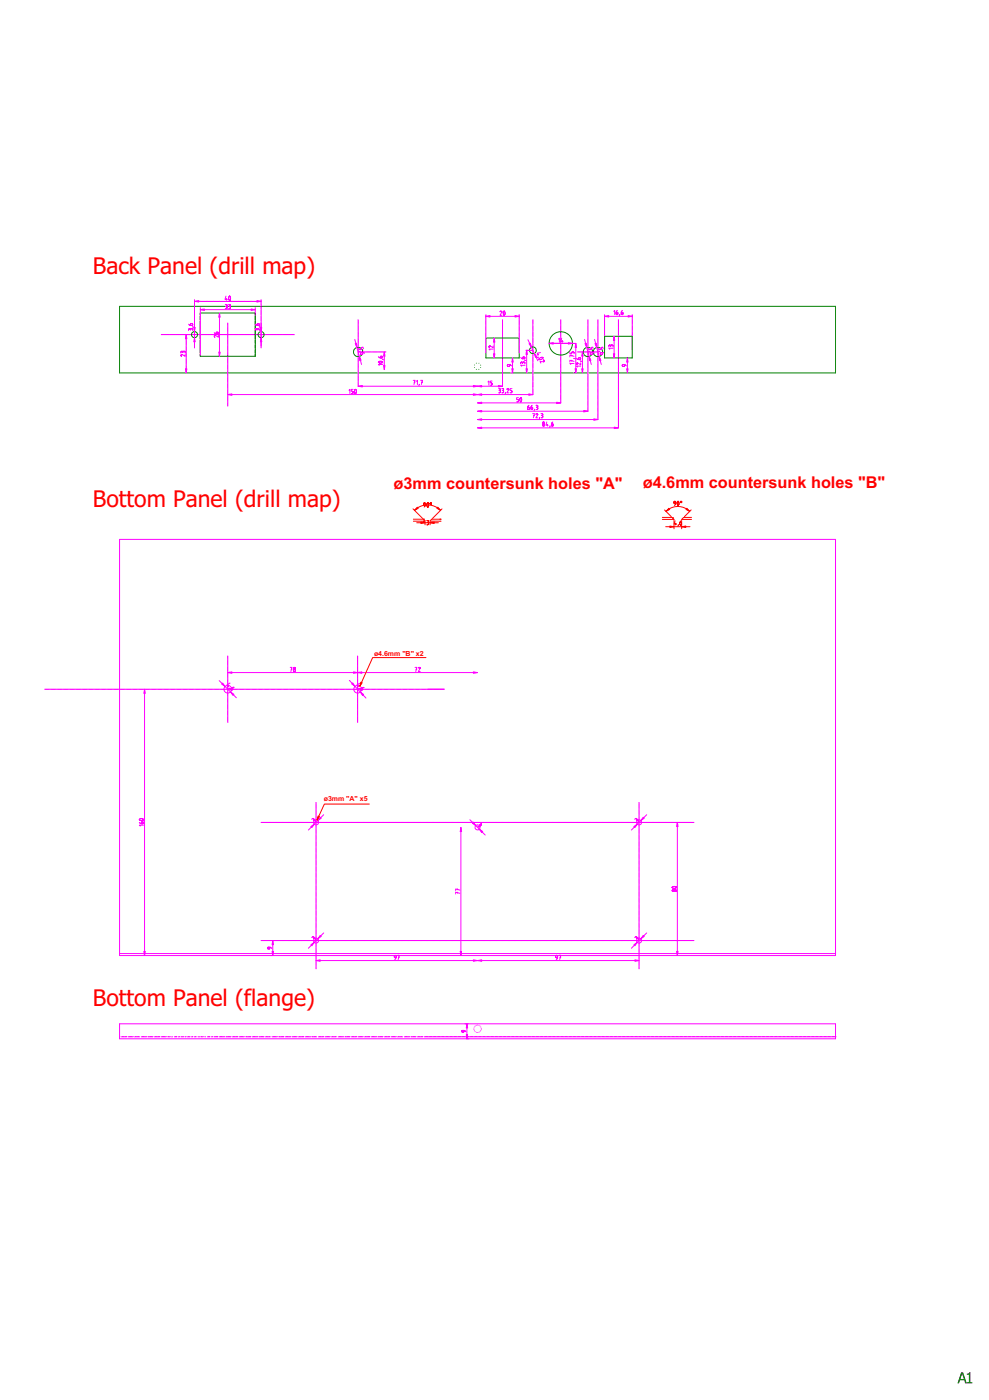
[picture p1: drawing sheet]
<svg xmlns="http://www.w3.org/2000/svg" width="594mm" height="841mm" viewBox="0 0 594 841" stroke-linecap="round" stroke-linejoin="round" font-family="sans-serif">
<defs><g id="words">
<g font-size="13.8" fill="#f00">
<text x="56" y="164">Back Panel (drill map)</text>
<text x="56" y="304">Bottom Panel (drill map)</text>
<text x="56" y="605">Bottom Panel (flange)</text>
</g>
<g font-size="9.8" fill="#f00">
<text x="236" y="294">ø3mm countersunk holes &quot;A&quot;</text>
<text x="386" y="293">ø4.6mm countersunk holes &quot;B&quot;</text>
</g>
<g font-size="4.2" fill="#f00">
<text x="225" y="394">ø4.6mm &quot;B&quot; x2</text>
<text x="194" y="481">ø3mm &quot;A&quot; x5</text>
</g>
</g></defs>
<path d="M72 184h430v40h-430z" fill="none" stroke="#008000" stroke-width=".6"/>
<g fill="none" stroke="#f0f" stroke-width=".6">
<path d="M72 324h430v250h-430zM137 394h.1M137 395h.1M137 395v1M137 396h.1M137 397h.1M137 397v1M137 398v1M137 399h.1M137 400h.1M215 394h.1M215 395h.1"/>
<path d="M215 395v1M215 396h.1M215 397h.1M215 397v1M215 398v1M215 399h.1M215 400h.1M27 414h.1M27 414h1M28 414h.1M29 414h.1M29 414h1"/>
<path d="M30 414h1M31 414h.1M32 414h.1M32 414h1M33 414h.1M34 414h.1M34 414h1M35 414h1M36 414h.1M37 414h.1M37 414h1M38 414h.1"/>
<path d="M39 414h.1M39 414h1M40 414h1M41 414h.1M42 414h.1M42 414h1M43 414h.1M44 414h.1M44 414h1M45 414h1M46 414h.1M47 414h.1"/>
<path d="M47 414h1M48 414h.1M49 414h.1M49 414h1M50 414h1M51 414h.1M52 414h.1M52 414h1M53 414h.1M54 414h.1M54 414h1M55 414h1"/>
<path d="M56 414h.1M57 414h.1M57 414h1M58 414h.1M59 414h.1M59 414h1M60 414h1M61 414h.1M62 414h.1M62 414h1M63 414h.1M64 414h.1"/>
<path d="M64 414h1M65 414h1M66 414h.1M67 414h.1M67 414h1M68 414h.1M69 414h.1M69 414h1M70 414h1M71 414h.1M72 414h.1M72 414h1"/>
<path d="M73 414h.1M74 414h.1M74 414h1M75 414h1M76 414h.1M77 414h.1M77 414h1M78 414h.1M79 414h.1M79 414h1M80 414h1M81 414h.1"/>
<path d="M82 414h.1M82 414h1M83 414h.1M84 414h.1M84 414h1M85 414h1M86 414h.1M87 414h.1M87 414v160M87 414h1M88 414h.1M89 414h.1"/>
<path d="M89 414h1M90 414h1M91 414h.1M92 414h.1M92 414h1M93 414h.1M94 414h.1M94 414h1M95 414h1M96 414h.1M97 414h.1M97 414h1"/>
<path d="M98 414h.1M99 414h.1M99 414h1M100 414h1M101 414h.1M102 414h.1M102 414h1M103 414h.1M104 414h.1M104 414h1M105 414h1M106 414h.1"/>
<path d="M107 414h.1M107 414h1M108 414h.1M109 414h.1M109 414h1M110 414h1M111 414h.1M112 414h.1M112 414h1M113 414h.1M114 414h.1M114 414h1"/>
<path d="M115 414h1M116 414h.1M117 414h.1M117 414h1M118 414h.1M119 414h.1M119 414h1M120 414h1M121 414h.1M122 414h.1M122 414h1M123 414h.1"/>
<path d="M124 414h.1M124 414h1M125 414h1M126 414h.1M127 414h.1M127 414h1M128 414h.1M129 414h.1M129 414h1M130 414h1M131 414h.1M132 414h.1"/>
<path d="M132 414h1M133 414h.1M134 414h.1M134 414h1M135 414h1M136 414h.1M137 414h.1M137 400v1M137 401h.1M137 402h.1M137 402v1M137 403v1"/>
<path d="M137 404h.1M137 405h.1M137 405v1M137 406h.1M137 407h.1M137 407v1M137 408v1M137 409h.1M137 410h.1M137 410v1M137 411h.1M137 412h.1"/>
<path d="M137 412v1M137 413v1M137 415h.1M137 415v1M137 416h.1M137 417h.1M137 417v1M137 418v1M137 419h.1M137 420h.1M137 414h1M138 414h.1"/>
<path d="M139 414h.1M139 414h1M140 414h1M141 414h.1M142 414h.1M142 414h1M143 414h.1M144 414h.1M144 414h1M145 414h1M146 414h.1M147 414h.1"/>
<path d="M147 414h1M148 414h1M149 414h.1M149 414h1M150 414h1M151 414h.1M152 414h.1M152 414h1M153 414h1M154 414h.1M154 414h1M155 414h1"/>
<path d="M156 414h.1M157 414h.1M157 414h1M158 414h1M159 414h.1M159 414h1M160 414h1M161 414h.1M162 414h.1M162 414h1M163 414h1M164 414h.1"/>
<path d="M164 414h1M165 414h1M166 414h.1M167 414h.1M167 414h1M168 414h1M169 414h.1M169 414h1M170 414h1M171 414h.1M172 414h.1M172 414h1"/>
<path d="M173 414h1M174 414h.1M174 414h1M175 414h1M176 414h.1M177 414h.1M177 414h1M178 414h1M179 414h.1M179 414h1M180 414h1M181 414h.1"/>
<path d="M182 414h.1M182 414h1M183 414h1M184 414h.1M184 414h1M185 414h1M186 414h.1M187 414h.1M187 414h1M188 414h1M189 414h.1M189 414h1"/>
<path d="M190 414h1M191 414h.1M192 414h.1M192 414h1M193 414h1M194 414h.1M194 414h1M195 414h1M196 414h.1M197 414h.1M197 414h1M198 414h1"/>
<path d="M199 414h.1M199 414h1M200 414h1M201 414h.1M202 414h.1M202 414h1M203 414h1M204 414h.1M204 414h1M205 414h1M206 414h.1M207 414h.1"/>
<path d="M207 414h1M208 414h1M209 414h.1M209 414h1M210 414h1M211 414h.1M212 414h.1M212 414h1M213 414h1M214 414h.1M214 414h1M215 400v1"/>
<path d="M215 401h.1M215 402h.1M215 402v1M215 403v1M215 404h.1M215 405h.1M215 405v1M215 406h.1M215 407h.1M215 407v1M215 408v1M215 409h.1"/>
<path d="M215 410h.1M215 410v1M215 411h.1M215 412h.1M215 412v1M215 413v1M215 414h.1M215 415h.1M215 415v1M215 416h.1M215 417h.1M215 417v1"/>
<path d="M215 418v1M215 419h.1M215 420h.1M215 414h1M216 414h.1M217 414h.1M217 414h1M218 414h1M219 414h.1M219 414h1M220 414h1M221 414h.1"/>
<path d="M222 414h.1M222 414h1M223 414h1M224 414h.1M224 414h1M225 414h1M226 414h.1M227 414h.1M227 414h1M228 414h1M229 414h.1M229 414h1"/>
<path d="M230 414h1M231 414h.1M232 414h.1M232 414h1M233 414h1M234 414h.1M234 414h1M235 414h1M236 414h.1M237 414h.1M237 414h1M238 414h1"/>
<path d="M239 414h.1M239 414h1M240 414h1M241 414h.1M242 414h.1M242 414h1M243 414h1M244 414h.1M244 414h1M245 414h1M246 414h.1M247 414h.1"/>
<path d="M247 414h1M248 414h1M249 414h.1M249 414h1M250 414h1M251 414h.1M252 414h.1M252 414h1M253 414h1M254 414h.1M254 414h1M255 414h1"/>
<path d="M256 414h.1M257 414h.1M257 414h1M258 414h1M259 414h.1M259 414h1M260 414h1M261 414h.1M262 414h.1M262 414h1M263 414h1M264 414h.1"/>
<path d="M264 414h1M265 414h1M266 414h.1M267 414h.1M137 420v1M137 421h.1M137 422h.1M137 422v1M137 423v1M137 424h.1M137 425h.1M137 425v1"/>
<path d="M137 426h.1M137 427h.1M137 427v1M137 428v1M137 429h.1M137 430h.1M137 430v1M137 431h.1M137 432h.1M137 432v1M137 433v1M137 434h.1"/>
<path d="M215 420v1M215 421h.1M215 422h.1M215 422v1M215 423v1M215 424h.1M215 425h.1M215 425v1M215 426h.1M215 427h.1M215 427v1M215 428v1"/>
<path d="M215 429h.1M215 430h.1M215 430v1M215 431h.1M215 432h.1M215 432v1M215 433v1M215 434h.1M72 573h430"/>
</g>
<path d="M87 414v3h-1z" fill="#f0f"/>
<path d="M87 414v3h-1z" fill="#f0f" stroke="#f0f" stroke-width=".6"/>
<path d="M86 572h1v2z" fill="#f0f"/>
<path d="M86 572h1v2z" fill="#f0f" stroke="#f0f" stroke-width=".6"/>
<path d="M215 404h72M84 494l1 1M84 492v1M84 492h.1M84 493h.1M85 494h1v1h-1zM86 492h-2M86 492h.1M86 493h-2M86 493h.1M86 492v1M86 496h-2" fill="none" stroke="#f0f" stroke-width=".6"/>
<path d="M284 404h3h-3z" fill="#f0f"/>
<path d="M284 404h3h-3z" fill="#f0f" stroke="#f0f" stroke-width=".6"/>
<path d="M215 404h2z" fill="#f0f"/>
<path d="M215 404h2z" fill="#f0f" stroke="#f0f" stroke-width=".6"/>
<path d="M137 404h78M249 401h1v2M250 402h.1M251 401h1M252 401h.1M252 401l-1 2h1" fill="none" stroke="#f0f" stroke-width=".6"/>
<path d="M212 404h3h-3z" fill="#f0f"/>
<path d="M212 404h3h-3z" fill="#f0f" stroke="#f0f" stroke-width=".6"/>
<path d="M137 404h2z" fill="#f0f"/>
<path d="M137 404h2z" fill="#f0f" stroke="#f0f" stroke-width=".6"/>
<g fill="none" stroke="#f0f" stroke-width=".6">
<path d="M132 409l10 10M174 401h1v2M175 402h.1M176 402l1-1v1M176 402h.1M176 402h1M177 402l-1 1h1v-1M177 402h.1"/>
<circle cx="137" cy="414" r="2.3"/>
</g>
<path d="M138 416l3 1-1 1z" fill="#f0f"/>
<path d="M138 416l3 1-1 1z" fill="#f0f" stroke="#f0f" stroke-width=".6"/>
<path d="M133 411l1-1 1 2z" fill="#f0f"/>
<path d="M133 411l1-1 1 2z" fill="#f0f" stroke="#f0f" stroke-width=".6"/>
<g fill="none" stroke="#f0f" stroke-width=".6">
<path d="M137 412h.1M138 413l-1 1M138 413h.1M138 410l-2 1 1 1M141 413l-2 1v1l1-1-1-1M210 409l10 10"/>
<circle cx="215" cy="414" r="2.3"/>
</g>
<path d="M216 416l2 1v1z" fill="#f0f"/>
<path d="M216 416l2 1v1z" fill="#f0f" stroke="#f0f" stroke-width=".6"/>
<path d="M211 411l1-1 1 2z" fill="#f0f"/>
<path d="M211 411l1-1 1 2z" fill="#f0f" stroke="#f0f" stroke-width=".6"/>
<g fill="none" stroke="#f0f" stroke-width=".6">
<path d="M216 412h-1M216 413l-1 1M216 410l-2 1 1 1M217 414v-1l1 1-1 1zM219 413h-2M157 494h.1M157 494h1M158 494h.1M159 494h.1M159 494h1M160 494h1M161 494h.1"/>
<path d="M162 494h.1M162 494h1M163 494h.1M164 494h.1M164 494h1M165 494h1M166 494h.1M167 494h.1M167 494h1M168 494h.1M169 494h.1M169 494h1"/>
<path d="M170 494h1M171 494h.1M172 494h.1M172 494h1M173 494h.1M174 494h.1M174 494h1M175 494h1M176 494h.1M177 494h.1M177 494h1M178 494h.1"/>
<path d="M179 494h.1M179 494h1M180 494h1M181 494h.1M182 494h.1M182 494h1M183 494h.1M184 494h.1M184 494h1M185 494h1M186 494h.1M187 494h.1"/>
<path d="M187 494h1M188 494h.1M189 494h.1M189 494h1M190 482h.1M190 483h.1M190 483v1M190 484h.1M190 485h.1M190 485v1M190 486v1M190 487h.1"/>
<path d="M190 488h.1M190 488v1M190 489h.1M190 490h.1M190 490v1M190 491v1M190 492h.1M190 493h.1M190 493v1M190 494h.1M190 495h.1M190 495v1"/>
<path d="M190 496v1M190 497h.1M190 498h.1M190 498v1M190 499h.1M190 500h.1M190 494h1M191 494h.1M192 494h.1M192 494h1M193 494h.1M194 494h.1"/>
<path d="M194 494h1M195 494h1M196 494h.1M197 494h.1M197 494h1M198 494h.1M199 494h.1M199 494h1M200 494h1M201 494h.1M202 494h.1M202 494h1"/>
<path d="M203 494h.1M204 494h.1M204 494h1M205 494h1M206 494h.1M207 494h.1M207 494h1M208 494h.1M209 494h.1M209 494h1M210 494h1M211 494h.1"/>
<path d="M212 494h.1M212 494h1M213 494h1M214 494h.1M214 494h1M215 494h1M216 494h.1M217 494h.1M217 494h1M218 494h1M219 494h.1M219 494h1"/>
<path d="M220 494h1M221 494h.1M222 494h.1M222 494h1M223 494h1M224 494h.1M224 494h1M225 494h1M226 494h.1M227 494h.1M227 494h1M228 494h1"/>
<path d="M229 494h.1M229 494h1M230 494h1M231 494h.1M232 494h.1M232 494h1M233 494h1M234 494h.1M234 494h1M235 494h1M236 494h.1M237 494h.1"/>
<path d="M237 494h1M238 494h1M239 494h.1M239 494h1M240 494h1M241 494h.1M242 494h.1M242 494h1M243 494h1M244 494h.1M244 494h1M245 494h1"/>
<path d="M246 494h.1M247 494h.1M247 494h1M248 494h1M249 494h.1M249 494h1M250 494h1M251 494h.1M252 494h.1M252 494h1M253 494h1M254 494h.1"/>
<path d="M254 494h1M255 494h1M256 494h.1M257 494h.1M257 494h1M258 494h1M259 494h.1M259 494h1M260 494h1M261 494h.1M262 494h.1M262 494h1"/>
<path d="M263 494h1M264 494h.1M264 494h1M265 494h1M266 494h.1M267 494h.1M267 494h1M268 494h1M269 494h.1M269 494h1M270 494h1M271 494h.1"/>
<path d="M272 494h.1M272 494h1M273 494h1M274 494h.1M274 494h1M275 494h1M276 494h.1M277 494h.1M277 494h1M278 494h1M279 494h.1M279 494h1"/>
<path d="M280 494h1M281 494h.1M282 494h.1M282 494h1M283 494h1M284 494h.1M284 494h1M285 494h1M286 494h.1M287 494h.1M287 494h1M288 494h1"/>
<path d="M289 494h.1M289 494h1M290 494h1M291 494h.1M292 494h.1M292 494h1M293 494h1M294 494h.1M294 494h1M295 494h1M296 494h.1M297 494h.1"/>
<path d="M297 494h1M298 494h1M299 494h.1M299 494h1M300 494h1M301 494h.1M302 494h.1M302 494h1M303 494h1M304 494h.1M304 494h1M305 494h1"/>
<path d="M306 494h.1M307 494h.1M307 494h1M308 494h1M309 494h.1M309 494h1M310 494h1M311 494h.1M312 494h.1M312 494h1M313 494h1M314 494h.1"/>
<path d="M314 494h1M315 494h1M316 494h.1M317 494h.1M317 494h1M318 494h1M319 494h.1M319 494h1M320 494h1M321 494h.1M322 494h.1M322 494h1"/>
<path d="M323 494h1M324 494h.1M324 494h1M325 494h1M326 494h.1M327 494h.1M327 494h1M328 494h1M329 494h.1M329 494h1M330 494h1M331 494h.1"/>
<path d="M332 494h.1M332 494h1M333 494h1M334 494h.1M334 494h1M335 494h1M336 494h.1M337 494h.1M337 494h1M338 494h1M339 494h.1M339 494h1"/>
<path d="M340 494h1M341 494h.1M342 494h.1M342 494h1M343 494h1M344 494h.1M344 494h1M345 494h1M346 494h.1M347 494h.1M347 494h1M348 494h1"/>
<path d="M349 494h.1M349 494h1M350 494h1M351 494h.1M352 494h.1M352 494h1M353 494h1M354 494h.1M354 494h1M355 494h1M356 494h.1M357 494h.1"/>
<path d="M357 494h1M358 494h1M359 494h.1M359 494h1M360 494h1M361 494h.1M362 494h.1M362 494h1M363 494h1M364 494h.1M364 494h1M365 494h1"/>
<path d="M366 494h.1M367 494h.1M367 494h1M368 494h1M369 494h.1M369 494h1M370 494h1M371 494h.1M372 494h.1M372 494h1M373 494h1M374 494h.1"/>
<path d="M374 494h1M375 494h1M376 494h.1M377 494h.1M377 494h1M378 494h1M379 494h.1M379 494h1M380 494h1M381 494h.1M382 494h.1M382 494h1"/>
<path d="M383 494h1M384 482h.1M384 483h.1M384 483v1M384 484h.1M384 485h.1M384 485v1M384 486v1M384 487h.1M384 488h.1M384 488v1M384 489h.1"/>
<path d="M384 490h.1M384 490v1M384 491v1M384 492h.1M384 493h.1M384 493v1M384 495h.1M384 495v1M384 496v1M384 497h.1M384 498h.1M384 498v1"/>
<path d="M384 499h.1M384 500h.1M384 494h.1M384 494h1M385 494h1M386 494h.1M387 494h.1M387 494h1M388 494h1M389 494h.1M390 494h.1M390 494h1"/>
<path d="M391 494h.1M392 494h.1M392 494h1M393 494h1M394 494h.1M395 494h.1M395 494h1M396 494h.1M397 494h.1M397 494h1M398 494h1M399 494h.1"/>
<path d="M400 494h.1M400 494h1M401 494h.1M402 494h.1M402 494h1M403 494h1M404 494h.1M405 494h.1M405 494h1M406 494h.1M407 494h.1M407 494h1"/>
<path d="M408 494h1M409 494h.1M410 494h.1M410 494h1M411 494h.1M412 494h.1M412 494h1M413 494h1M414 494h.1M415 494h.1M415 494h1M416 494h.1"/>
<path d="M417 494h.1M190 500v1M190 501v1M190 502h.1M190 503h.1M190 503v1M190 504h.1M190 505h.1M190 505v1M190 506v1M190 507h.1M190 508h.1"/>
<path d="M190 508v1M190 509h.1M190 510h.1M190 510v1M190 511v1M190 512h.1M190 513h.1M190 513v1M190 514h.1M190 515h.1M190 515v1M190 516v1"/>
<path d="M190 517h.1M190 518h.1M190 518v1M190 519h.1M190 520h.1M384 500v1M384 501v1M384 502h.1M384 503h.1M384 503v1M384 504h.1M384 505h.1"/>
<path d="M384 505v1M384 506v1M384 507h.1M384 508h.1M384 508v1M384 509h.1M384 510h.1M384 510v1M384 511v1M384 512h.1M384 513h.1M384 513v1"/>
<path d="M384 514h.1M384 515h.1M384 515v1M384 516v1M384 517h.1M384 518h.1M384 518v1M384 519h.1M384 520h.1M190 520v1M190 521v1M190 522h.1"/>
<path d="M190 523h.1M190 523v1M190 524h.1M190 525h.1M190 525v1M190 526v1M190 527h.1M190 528h.1M190 528v1M190 529h.1M190 530h.1M190 530v1"/>
<path d="M190 531v1M190 532h.1M190 533h.1M190 533v1M190 534h.1M190 535h.1M190 535v1M190 536v1M190 537h.1M190 538h.1M190 538v1M190 539h.1"/>
<path d="M190 540h.1M384 520v1M384 521v1M384 522h.1M384 523h.1M384 523v1M384 524h.1M384 525h.1M384 525v1M384 526v1M384 527h.1M384 528h.1"/>
<path d="M384 528v1M384 529h.1M384 530h.1M384 530v1M384 531v1M384 532h.1M384 533h.1M384 533v1M384 534h.1M384 535h.1M384 535v1M384 536v1"/>
<path d="M384 537h.1M384 538h.1M384 538v1M384 539h.1M384 540h.1M190 540v1M190 541v1M190 542h.1M190 543h.1M190 543v1M190 544h.1M190 545h.1"/>
<path d="M190 545v1M190 546v1M190 547h.1M190 548h.1M190 548v1M190 549h.1M190 550h.1M190 550v1M190 551v1M190 552h.1M190 553h.1M190 553v1"/>
<path d="M190 554h.1M190 555h.1M190 555v1M190 556v1M190 557h.1M190 558h.1M190 558v1M190 559h.1M190 560h.1M384 540v1M384 541v1M384 542h.1"/>
<path d="M384 543h.1M384 543v1M384 544h.1M384 545h.1M384 545v1M384 546v1M384 547h.1M384 548h.1M384 548v1M384 549h.1M384 550h.1M384 550v1"/>
<path d="M384 551v1M384 552h.1M384 553h.1M384 553v1M384 554h.1M384 555h.1M384 555v1M384 556v1M384 557h.1M384 558h.1M384 558v1M384 559h.1"/>
<path d="M384 560h.1M157 565h.1M157 565h1M158 565h.1M159 565h.1M159 565h1M160 565h1M161 565h.1M162 565h.1M162 565h1M163 565h.1M164 565h.1"/>
<path d="M164 565h1M165 565h1M166 565h.1M167 565h.1M167 565h1M168 565h.1M169 565h.1M169 565h1M170 565h1M171 565h.1M172 565h.1M172 565h1"/>
<path d="M173 565h.1M174 565h.1M174 565h1M175 565h1M176 565h.1M177 565h.1M177 565h1M178 565h.1M179 565h.1M179 565h1M180 565h1M181 565h.1"/>
<path d="M182 565h.1M182 565h1M183 565h.1M184 565h.1M184 565h1M185 565h1M186 565h.1M187 565h.1M187 565h1M188 565h.1M189 565h.1M189 565h1"/>
<path d="M190 560v1M190 561v1M190 562h.1M190 563h.1M190 563v1M190 564h.1M190 565h.1M190 565v1M190 566v1M190 567h.1M190 568h.1M190 568v1"/>
<path d="M190 569h.1M190 570h.1M190 570v1M190 571v1M190 572h.1M190 573h.1M190 573v1M190 574h.1M190 575h.1M190 575v1M190 576v1M190 577h.1"/>
<path d="M190 578h.1M190 578v1M190 579h.1M190 580h.1M190 565h1M191 565h.1M192 565h.1M192 565h1M193 565h.1M194 565h.1M194 565h1M195 565h1"/>
<path d="M196 565h.1M197 565h.1M197 565h1M198 565h.1M199 565h.1M199 565h1M200 565h1M201 565h.1M202 565h.1M202 565h1M203 565h.1M204 565h.1"/>
<path d="M204 565h1M205 565h1M206 565h.1M207 565h.1M207 565h1M208 565h.1M209 565h.1M209 565h1M210 565h1M211 565h.1M212 565h.1M212 565h1"/>
<path d="M213 565h1M214 565h.1M214 565h1M215 565h1M216 565h.1M217 565h.1M217 565h1M218 565h1M219 565h.1M219 565h1M220 565h1M221 565h.1"/>
<path d="M222 565h.1M222 565h1M223 565h1M224 565h.1M224 565h1M225 565h1M226 565h.1M227 565h.1M227 565h1M228 565h1M229 565h.1M229 565h1"/>
<path d="M230 565h1M231 565h.1M232 565h.1M232 565h1M233 565h1M234 565h.1M234 565h1M235 565h1M236 565h.1M237 565h.1M237 565h1M238 565h1"/>
<path d="M239 565h.1M239 565h1M240 565h1M241 565h.1M242 565h.1M242 565h1M243 565h1M244 565h.1M244 565h1M245 565h1M246 565h.1M247 565h.1"/>
<path d="M247 565h1M248 565h1M249 565h.1M249 565h1M250 565h1M251 565h.1M252 565h.1M252 565h1M253 565h1M254 565h.1M254 565h1M255 565h1"/>
<path d="M256 565h.1M257 565h.1M257 565h1M258 565h1M259 565h.1M259 565h1M260 565h1M261 565h.1M262 565h.1M262 565h1M263 565h1M264 565h.1"/>
<path d="M264 565h1M265 565h1M266 565h.1M267 565h.1M267 565h1M268 565h1M269 565h.1M269 565h1M270 565h1M271 565h.1M272 565h.1M272 565h1"/>
<path d="M273 565h1M274 565h.1M274 565h1M275 565h1M276 565h.1M277 565h.1M277 565h1M278 565h1M279 565h.1M279 565h1M280 565h1M281 565h.1"/>
<path d="M282 565h.1M282 565h1M283 565h1M284 565h.1M284 565h1M285 565h1M286 565h.1M287 565h.1M287 577h97M287 565h1M288 565h1M289 565h.1"/>
<path d="M289 565h1M290 565h1M291 565h.1M292 565h.1M292 565h1M293 565h1M294 565h.1M294 565h1M295 565h1M296 565h.1M297 565h.1M297 565h1"/>
<path d="M298 565h1M299 565h.1M299 565h1M300 565h1M301 565h.1M302 565h.1M302 565h1M303 565h1M304 565h.1M304 565h1M305 565h1M306 565h.1"/>
<path d="M307 565h.1M307 565h1M308 565h1M309 565h.1M309 565h1M310 565h1M311 565h.1M312 565h.1M312 565h1M313 565h1M314 565h.1M314 565h1"/>
<path d="M315 565h1M316 565h.1M317 565h.1M317 565h1M318 565h1M319 565h.1M319 565h1M320 565h1M321 565h.1M322 565h.1M322 565h1M323 565h1"/>
<path d="M324 565h.1M324 565h1M325 565h1M326 565h.1M327 565h.1M327 565h1M328 565h1M329 565h.1M329 565h1M330 565h1M331 565h.1M332 565h.1"/>
<path d="M332 565h1M333 565h1M334 565h.1M334 565h1M335 565h1M336 565h.1M337 565h.1M337 565h1M338 565h1M339 565h.1M339 565h1M340 565h1"/>
<path d="M341 565h.1M342 565h.1M342 565h1M343 565h1M344 565h.1M344 565h1M345 565h1M346 565h.1M347 565h.1M347 565h1M348 565h1M349 565h.1"/>
<path d="M349 565h1M350 565h1M351 565h.1M352 565h.1M352 565h1M353 565h1M354 565h.1M354 565h1M355 565h1M356 565h.1M357 565h.1M357 565h1"/>
<path d="M358 565h1M359 565h.1M359 565h1M360 565h1M361 565h.1M362 565h.1M362 565h1M363 565h1M364 565h.1M364 565h1M365 565h1M366 565h.1"/>
<path d="M367 565h.1M367 565h1M368 565h1M369 565h.1M369 565h1M370 565h1M371 565h.1M372 565h.1M372 565h1M373 565h1M374 565h.1M374 565h1"/>
<path d="M375 565h1M376 565h.1M377 565h.1M377 565h1M378 565h1M379 565h.1M379 565h1M380 565h1M381 565h.1M382 565h.1M382 565h1M383 565h1"/>
<path d="M384 565h.1M384 560v1M384 561v1M384 562h.1M384 563h.1M384 563v1M384 564h.1M384 565v1M384 566v1M384 567h.1M384 568h.1M384 568v1"/>
<path d="M384 569h.1M384 570h.1M384 570v1M384 571v1M384 572h.1M384 573h.1M384 573v1M384 574h.1M384 575h.1M384 575v1M384 576v1M384 577h.1"/>
<path d="M384 578h.1M384 578v1M384 579h.1M384 580h.1M384 565h1M385 565h1M386 565h.1M387 565h.1M387 565h1M388 565h1M389 565h.1M390 565h.1"/>
<path d="M390 565h1M391 565h.1M392 565h.1M392 565h1M393 565h1M394 565h.1M395 565h.1M395 565h1M396 565h.1M397 565h.1M397 565h1M398 565h1"/>
<path d="M399 565h.1M400 565h.1M400 565h1M401 565h.1M402 565h.1M402 565h1M403 565h1M404 565h.1M405 565h.1M405 565h1M406 565h.1M407 565h.1"/>
<path d="M407 565h1M408 565h1M409 565h.1M410 565h.1M410 565h1M411 565h.1M412 565h.1M412 565h1M413 565h1M414 565h.1M415 565h.1M415 565h1"/>
<path d="M416 565h.1M417 565h.1M190 580v1M190 581v1M190 582h.1M384 580v1M384 581v1M384 582h.1M285 618h.1M285 619h.1M285 617h.1M285 620h.1"/>
<path d="M285 616h.1M286 616h.1M287 616h.1M288 616h.1M288 620h.1M289 617h.1M289 619h.1M289 618h.1M72 624h430M72 623h.1M73 623h.1M74 623h.1"/>
<path d="M75 623h.1M76 623h.1M77 623h.1M78 623h.1M79 623h.1M80 623h.1M81 623h.1M82 623h.1M83 623h.1M84 623h.1M85 623h.1M86 623h.1"/>
<path d="M87 623h.1M88 623h.1M89 623h.1M90 623h.1M91 623h.1M92 623h.1M93 623h.1M94 623h.1M95 623h.1M96 623h.1M97 623h.1M98 623h.1"/>
<path d="M99 623h.1M100 623h.1M101 623h.1M102 623h.1M103 623h.1M104 623h.1M105 623h.1M106 623h.1M107 623h.1M108 623h.1M109 623h.1M110 623h.1"/>
<path d="M111 623h.1M112 623h.1M113 623h.1M114 623h.1M115 623h.1M116 623h.1M117 623h.1M118 623h.1M119 623h.1M120 623h.1M121 623h.1M122 623h.1"/>
<path d="M123 623h.1M124 623h.1M125 623h.1M126 623h.1M127 623h.1M128 623h.1M129 623h.1M130 623h.1M131 623h.1M132 623h.1M133 623h.1M134 623h.1"/>
<path d="M135 623h.1M136 623h.1M137 623h.1M138 623h.1M139 623h.1M140 623h.1M141 623h.1M142 623h.1M143 623h.1M144 623h.1M145 623h.1M146 623h.1"/>
<path d="M147 623h.1M148 623h.1M149 623h.1M150 623h.1M151 623h.1M152 623h.1M153 623h.1M154 623h.1M155 623h.1M156 623h.1M157 623h.1M158 623h.1"/>
<path d="M159 623h.1M160 623h.1M161 623h.1M162 623h.1M163 623h.1M164 623h.1M165 623h.1M166 623h.1M167 623h.1M168 623h.1M169 623h.1M170 623h.1"/>
<path d="M171 623h.1M172 623h.1M173 623h.1M174 623h.1M175 623h.1M176 623h.1M177 623h.1M178 623h.1M179 623h.1M180 623h.1M181 623h.1M182 623h.1"/>
<path d="M183 623h.1M184 623h.1M185 623h.1M186 623h.1M187 623h.1M188 623h.1M189 623h.1M190 623h.1M191 623h.1M192 623h.1M193 623h.1M194 623h.1"/>
<path d="M195 623h.1M196 623h.1M197 623h.1M198 623h.1M199 623h.1M200 623h.1M201 623h.1M202 623h.1M203 623h.1M204 623h.1M205 623h.1M206 623h.1"/>
<path d="M207 623h.1M208 623h.1M209 623h.1M210 623h.1M211 623h.1M212 623h.1M213 623h.1M214 623h.1M215 623h.1M216 623h.1M217 623h.1M218 623h.1"/>
<path d="M219 623h.1M220 623h.1M221 623h.1M222 623h.1M223 623h.1M224 623h.1M225 623h.1M226 623h.1M227 623h.1M228 623h.1M229 623h.1M230 623h.1"/>
<path d="M231 623h.1M232 623h.1M233 623h.1M234 623h.1M235 623h.1M236 623h.1M237 623h.1M238 623h.1M239 623h.1M240 623h.1M241 623h.1M242 623h.1"/>
<path d="M243 623h.1M244 623h.1M245 623h.1M246 623h.1M247 623h.1M248 623h.1M249 623h.1M250 623h.1M251 623h.1M252 623h.1M253 623h.1M254 623h.1"/>
<path d="M255 623h.1M256 623h.1M257 623h.1M258 623h.1M259 623h.1M260 623h.1M261 623h.1M262 623h.1M263 623h.1M264 623h.1M265 623h.1M266 623h.1"/>
<path d="M267 623h.1M268 623h.1M269 623h.1M270 623h.1M271 623h.1M272 623h.1M273 623h.1M274 623h.1M275 623h.1M276 623h.1M277 623h.1M278 623h.1"/>
<path d="M279 623h.1M280 623h.1M281 623h.1M282 623h.1M283 623h.1M284 623h.1M285 623h.1M286 623h.1M286 620h.1M287 620h.1M287 623h.1M288 623h.1"/>
<path d="M289 623h.1M290 623h.1M291 623h.1M292 623h.1M293 623h.1M294 623h.1M295 623h.1M296 623h.1M297 623h.1M298 623h.1M299 623h.1M300 623h.1"/>
<path d="M301 623h.1M302 623h.1M303 623h.1M304 623h.1M305 623h.1M306 623h.1M307 623h.1M308 623h.1M309 623h.1M310 623h.1M311 623h.1M312 623h.1"/>
<path d="M313 623h.1M314 623h.1M315 623h.1M316 623h.1M317 623h.1M318 623h.1M319 623h.1M320 623h.1M321 623h.1M322 623h.1M323 623h.1M324 623h.1"/>
<path d="M325 623h.1M326 623h.1M327 623h.1M328 623h.1M329 623h.1M330 623h.1M331 623h.1M332 623h.1M333 623h.1M334 623h.1M335 623h.1M336 623h.1"/>
<path d="M337 623h.1M338 623h.1M339 623h.1M340 623h.1M341 623h.1M342 623h.1M343 623h.1M344 623h.1M345 623h.1M346 623h.1M347 623h.1M348 623h.1"/>
<path d="M349 623h.1M350 623h.1M351 623h.1M352 623h.1M353 623h.1M354 623h.1M355 623h.1M356 623h.1M357 623h.1M358 623h.1M359 623h.1M360 623h.1"/>
<path d="M361 623h.1M362 623h.1M363 623h.1M364 623h.1M365 623h.1M366 623h.1M367 623h.1M368 623h.1M369 623h.1M370 623h.1M371 623h.1M372 623h.1"/>
<path d="M373 623h.1M374 623h.1M375 623h.1M376 623h.1M377 623h.1M378 623h.1M379 623h.1M380 623h.1M381 623h.1M382 623h.1M383 623h.1M384 623h.1"/>
<path d="M385 623h.1M386 623h.1M387 623h.1M388 623h.1M389 623h.1M390 623h.1M391 623h.1M392 623h.1M393 623h.1M394 623h.1M395 623h.1M396 623h.1"/>
<path d="M397 623h.1M398 623h.1M399 623h.1M400 623h.1M401 623h.1M402 623h.1M403 623h.1M404 623h.1M405 623h.1M406 623h.1M407 623h.1M408 623h.1"/>
<path d="M409 623h.1M410 623h.1M411 623h.1M412 623h.1M413 623h.1M414 623h.1M415 623h.1M416 623h.1M417 623h.1M418 623h.1M419 623h.1M420 623h.1"/>
<path d="M421 623h.1M422 623h.1M423 623h.1M424 623h.1M425 623h.1M426 623h.1M427 623h.1M428 623h.1M429 623h.1M430 623h.1M431 623h.1M432 623h.1"/>
<path d="M433 623h.1M434 623h.1M435 623h.1M436 623h.1M437 623h.1M438 623h.1M439 623h.1M440 623h.1M441 623h.1M442 623h.1M443 623h.1M444 623h.1"/>
<path d="M445 623h.1M446 623h.1M447 623h.1M448 623h.1M449 623h.1M450 623h.1M451 623h.1M452 623h.1M453 623h.1M454 623h.1M455 623h.1M456 623h.1"/>
<path d="M457 623h.1M458 623h.1M459 623h.1M460 623h.1M461 623h.1M462 623h.1M463 623h.1M464 623h.1M465 623h.1M466 623h.1M467 623h.1M468 623h.1"/>
<path d="M469 623h.1M470 623h.1M471 623h.1M472 623h.1M473 623h.1M474 623h.1M475 623h.1M476 623h.1M477 623h.1M478 623h.1M479 623h.1M480 623h.1"/>
<path d="M481 623h.1M482 623h.1M483 623h.1M484 623h.1M485 623h.1M486 623h.1M487 623h.1M488 623h.1M489 623h.1M490 623h.1M491 623h.1M492 623h.1"/>
<path d="M493 623h.1M494 623h.1M495 623h.1M496 623h.1M497 623h.1M498 623h.1M499 623h.1M500 623h.1M501 623h.1M502 623h.1"/>
</g>
<path d="M287 577h2z" fill="#f0f"/>
<path d="M287 577h2z" fill="#f0f" stroke="#f0f" stroke-width=".6"/>
<path d="M381 577h3h-3z" fill="#f0f"/>
<path d="M381 577h3h-3z" fill="#f0f" stroke="#f0f" stroke-width=".6"/>
<path d="M190 577h97M335 575h-1v-1h1l-1 2M336 574h1l-1 2M336 575h1" fill="none" stroke="#f0f" stroke-width=".6"/>
<path d="M284 577h3h-3z" fill="#f0f"/>
<path d="M284 577h3h-3z" fill="#f0f" stroke="#f0f" stroke-width=".6"/>
<path d="M190 577h2z" fill="#f0f"/>
<path d="M190 577h2z" fill="#f0f" stroke="#f0f" stroke-width=".6"/>
<g fill="none" stroke="#f0f" stroke-width=".6">
<path d="M194 489l-9 10M237 574h1v1h-1zM238 575l-1 1M239 574h1l-1 2M239 575h1"/>
<circle cx="190" cy="494" r="1.5"/>
<circle cx="287" cy="497" r="1.5"/>
<circle cx="384" cy="494" r="1.5"/>
<circle cx="190" cy="565" r="1.5"/>
<circle cx="384" cy="565" r="1.5"/>
</g>
<path d="M192 491l1 1-2 1z" fill="#f0f"/>
<path d="M192 491l1 1-2 1z" fill="#f0f" stroke="#f0f" stroke-width=".6"/>
<path d="M187 497l2-2-2 2z" fill="#f0f"/>
<path d="M187 497l2-2-2 2z" fill="#f0f" stroke="#f0f" stroke-width=".6"/>
<path d="M187 492h1h1M188 493h.1M189 492l-1 1M189 492l1 1-1 1M194 560l-9 10" fill="none" stroke="#f0f" stroke-width=".6"/>
<path d="M192 562l1 1-2 1z" fill="#f0f"/>
<path d="M192 562l1 1-2 1z" fill="#f0f" stroke="#f0f" stroke-width=".6"/>
<path d="M187 568l2-2-2 2z" fill="#f0f"/>
<path d="M187 568l2-2-2 2z" fill="#f0f" stroke="#f0f" stroke-width=".6"/>
<path d="M388 489l-9 10M187 563h1h1M188 564h.1M189 563l-1 1M189 563l1 1-1 1" fill="none" stroke="#f0f" stroke-width=".6"/>
<path d="M386 491l1 1-2 1z" fill="#f0f"/>
<path d="M386 491l1 1-2 1z" fill="#f0f" stroke="#f0f" stroke-width=".6"/>
<path d="M381 497l2-2-2 2z" fill="#f0f"/>
<path d="M381 497l2-2-2 2z" fill="#f0f" stroke="#f0f" stroke-width=".6"/>
<path d="M381 492h1h1M383 492l-1 1M383 492l1 1-1 1M388 560l-9 10" fill="none" stroke="#f0f" stroke-width=".6"/>
<path d="M386 562l1 1-2 1z" fill="#f0f"/>
<path d="M386 562l1 1-2 1z" fill="#f0f" stroke="#f0f" stroke-width=".6"/>
<path d="M381 568l2-2-2 2z" fill="#f0f"/>
<path d="M381 568l2-2-2 2z" fill="#f0f" stroke="#f0f" stroke-width=".6"/>
<path d="M282 492l9 10M381 563h1h1M383 563l-1 1M383 563l1 1-1 1" fill="none" stroke="#f0f" stroke-width=".6"/>
<path d="M288 498l2 2h-1z" fill="#f0f"/>
<path d="M288 498l2 2h-1z" fill="#f0f" stroke="#f0f" stroke-width=".6"/>
<path d="M284 495v-1l2 2z" fill="#f0f"/>
<path d="M284 495v-1l2 2z" fill="#f0f" stroke="#f0f" stroke-width=".6"/>
<path d="M277 497v77M288 495v1M288 496v1l-1-1M289 494v1l-1 1" fill="none" stroke="#f0f" stroke-width=".6"/>
<path d="M277 497v3h-1z" fill="#f0f"/>
<path d="M277 497v3h-1z" fill="#f0f" stroke="#f0f" stroke-width=".6"/>
<path d="M276 572h1v2z" fill="#f0f"/>
<path d="M276 572h1v2z" fill="#f0f" stroke="#f0f" stroke-width=".6"/>
<path d="M407 494v80M275 534v1M275 536v1M276 537l-2-1v1M276 535l-2-1v1" fill="none" stroke="#f0f" stroke-width=".6"/>
<path d="M407 494v3h-1z" fill="#f0f"/>
<path d="M407 494v3h-1z" fill="#f0f" stroke="#f0f" stroke-width=".6"/>
<path d="M406 572h1v2z" fill="#f0f"/>
<path d="M406 572h1v2z" fill="#f0f" stroke="#f0f" stroke-width=".6"/>
<path d="M404 533h.1M404 533v1M404 534h.1M405 535h-1h1M405 535h.1M405 535l1-1v1v1l-1-1M406 533h-2M406 533h.1M406 533l-2 1M164 565v9" fill="none" stroke="#f0f" stroke-width=".6"/>
<path d="M164 565v3h-1z" fill="#f0f"/>
<path d="M164 565v3h-1z" fill="#f0f" stroke="#f0f" stroke-width=".6"/>
<path d="M163 572h1v2z" fill="#f0f"/>
<path d="M163 572h1v2z" fill="#f0f" stroke="#f0f" stroke-width=".6"/>
<g fill="none" stroke="#f0f" stroke-width=".6">
<path d="M302 192h.1M302 193h.1M302 193v1M302 194h.1M302 195h.1M302 195v1M302 196v1M302 197h.1M302 198h.1M302 198v1M302 199h.1M302 200h.1"/>
<path d="M320 192h.1M320 193h.1M320 193v1M320 194h.1M320 195h.1M320 195v1M320 196v1M320 197h.1M320 198h.1M320 198v1M320 199h.1M320 200h.1"/>
<path d="M337 192h.1M337 193h.1M337 193v1M337 194h.1M337 195h.1M337 195v1M337 196v1M337 197h.1M337 198h.1M337 198v1M337 199h.1M337 200h.1"/>
<path d="M353 192h.1M353 193h.1M353 193v1M353 194h.1M353 195h.1M353 195v1M353 196v1M353 197h.1M353 198h.1M353 198v1M353 199h.1M353 200h.1"/>
<path d="M302 200v1M302 201v1M302 202h.1M302 203h.1M302 203v1M302 204h.1M302 205h.1M302 205v1M302 206v1M302 207h.1M302 208h.1M302 208v1"/>
<path d="M302 209h.1M302 210h.1M302 210v1M302 211v1M302 212h.1M302 213h.1M302 213v1M302 214h.1M302 215h.1M302 215v1M302 216v1M302 217h.1"/>
<path d="M302 218h.1M302 218v1M302 219h.1M302 220h.1M320 200v1M320 201v1M320 202h.1M320 203h.1M320 203v1M320 204h.1M320 205h.1M320 205v1"/>
<path d="M320 206v1M320 207h.1M320 208h.1M320 208v1M320 209h.1M320 210h.1M320 210v1M320 211v1M320 212h.1M320 213h.1M320 213v1M320 214h.1"/>
<path d="M320 215h.1M320 215v1M320 216v1M320 217h.1M320 218h.1M320 218v1M320 219h.1M320 220h.1M337 200v1M337 201v1M337 202h.1M337 203h.1"/>
<path d="M337 203v1M337 204h.1M337 205h.1M337 205v1M337 206v1M337 207h.1M337 208h.1M337 208v1M337 209h.1M337 210h.1M337 210v1M337 211v1"/>
<path d="M337 212h.1M337 213h.1M337 213v1M337 214h.1M337 215h.1M337 215v1M337 216v1M337 217h.1M337 218h.1M337 218v1M337 219h.1M337 220h.1"/>
<path d="M353 200v1M353 201v1M353 202h.1M353 203h.1M353 203v1M353 204h.1M353 205h.1M353 205v1M353 206v1M353 207h.1M353 208h.1M353 208v1"/>
<path d="M353 209h.1M353 210h.1M353 210v1M353 211v1M353 212h.1M353 213h.1M353 213v1M353 214h.1M353 215h.1M353 215v1M353 216v1M353 217h.1"/>
<path d="M353 218h.1M353 218v1M353 219h.1M353 220h.1M302 220v1M302 221v1M302 222h.1M302 223h.1M302 223v1M302 224h.1M302 225h.1M302 225v1"/>
<path d="M302 226v1M302 227h.1M302 228h.1M302 228v1M302 229h.1M302 230h.1M302 230v1M302 231v1M302 232h-15M320 220v1M320 221v1M320 222h.1"/>
<path d="M320 223h.1M320 223v1M320 224h.1M320 225h.1M320 225v1M320 226v1M320 227h.1M320 228h.1M320 228v1M320 229h.1M320 230h.1M320 230v1"/>
<path d="M320 231v1M320 232h.1M320 233h.1M320 233v1M320 234h.1M320 235h.1M320 235v1M320 236v1M320 237h.1M337 220v1M337 221v1M337 222h.1"/>
<path d="M337 223h.1M337 223v1M337 224h.1M337 225h.1M337 225v1M337 226v1M337 227h.1M337 228h.1M337 228v1M337 229h.1M337 230h.1M337 230v1"/>
<path d="M337 231v1M337 232h.1M337 233h.1M337 233v1M337 234h.1M337 235h.1M337 235v1M337 236v1M337 237h.1M337 238h.1M337 238v1M337 239h.1"/>
<path d="M337 240h.1M353 220v1M353 221v1M353 222h.1M353 223h.1M353 223v1M353 224h.1M353 225h.1M353 225v1M353 226v1M353 227h.1M353 228h.1"/>
<path d="M353 228v1M353 229h.1M353 230h.1M353 230v1M353 231v1M353 232h.1M353 233h.1M353 233v1M353 234h.1M353 235h.1M353 235v1M353 236v1"/>
<path d="M353 237h.1M353 238h.1M353 238v1M353 239h.1M353 240h.1M337 240v1M337 241v1M337 242h.1M353 240v1M353 241v1M353 242h.1M353 243h.1"/>
<path d="M353 243v1M353 244h.1M353 245h.1M353 245v1M353 246v1M353 247h.1M161 569h1v1h-1zM162 569l1 1M163 574h.1"/>
</g>
<path d="M299 232h3h-3z" fill="#f0f"/>
<path d="M299 232h3h-3z" fill="#f0f" stroke="#f0f" stroke-width=".6"/>
<path d="M287 232h2z" fill="#f0f"/>
<path d="M287 232h2z" fill="#f0f" stroke="#f0f" stroke-width=".6"/>
<path d="M287 237h33M293 229h1v2M296 229h-2v1l2 1h-1h-1" fill="none" stroke="#f0f" stroke-width=".6"/>
<path d="M287 237h2z" fill="#f0f"/>
<path d="M287 237h2z" fill="#f0f" stroke="#f0f" stroke-width=".6"/>
<path d="M318 237h2h-2z" fill="#f0f"/>
<path d="M318 237h2h-2z" fill="#f0f" stroke="#f0f" stroke-width=".6"/>
<path d="M299 233l1 1v1M300 235h.1M300 235v1h-1M301 233l1 1v1M302 235h.1M302 235v1h-1M304 236l-1 1M304 234l1-1 1 1M306 234h.1M306 234l-2 2h2M308 233h-2v2h2l-1 1h-1M287 242h50" fill="none" stroke="#f0f" stroke-width=".6"/>
<path d="M287 242h2z" fill="#f0f"/>
<path d="M287 242h2z" fill="#f0f" stroke="#f0f" stroke-width=".6"/>
<path d="M334 242h3h-3z" fill="#f0f"/>
<path d="M334 242h3h-3z" fill="#f0f" stroke="#f0f" stroke-width=".6"/>
<path d="M311 239h-1v1l1 1h-1M312 240l1 1M312 240h.1M313 239l-1 1M313 239h.1M313 239v2M287 247h66M313 241h.1" fill="none" stroke="#f0f" stroke-width=".6"/>
<path d="M351 247h2h-2z" fill="#f0f"/>
<path d="M351 247h2h-2z" fill="#f0f" stroke="#f0f" stroke-width=".6"/>
<path d="M287 247h2z" fill="#f0f"/>
<path d="M287 247h2z" fill="#f0f" stroke="#f0f" stroke-width=".6"/>
<g fill="none" stroke="#f0f" stroke-width=".6">
<path d="M215 192h.1M215 193h.1M215 193v1M215 194h.1M215 195h.1M215 195v1M215 196v1M215 197h.1M215 198h.1M215 198v1M215 199h.1M215 200h.1"/>
<path d="M359 192h.1M359 193h.1M359 193v1M359 194h.1M359 195h.1M359 195v1M359 196v1M359 197h.1M359 198h.1M359 198v1M359 199h.1M359 200h.1"/>
<path d="M371 192h.1M371 193h.1M371 193v1M371 194h.1M371 195h.1M371 195v1M371 196v1M371 197h.1M371 198h.1M371 198v1M371 199h.1M371 200h.1"/>
<path d="M215 200v1M215 201v1M215 202h.1M215 203h.1M215 203v1M215 204h.1M215 205h.1M215 205v1M215 206v1M215 207h.1M215 208h.1M215 208v1"/>
<path d="M215 209h.1M215 210h.1M215 210v1M215 211v1M215 212h.1M215 213h.1M215 213v1M215 214h.1M215 215h.1M215 215v1M215 216v1M215 217h.1"/>
<path d="M215 218h.1M215 218v1M215 219h.1M215 220h.1M359 200v1M359 201v1M359 202h.1M359 203h.1M359 203v1M359 204h.1M359 205h.1M359 205v1"/>
<path d="M359 206v1M359 207h.1M359 208h.1M359 208v1M359 209h.1M359 210h.1M359 210v1M359 211v1M359 212h.1M359 213h.1M359 213v1M359 214h.1"/>
<path d="M359 215h.1M359 215v1M359 216v1M359 217h.1M359 218h.1M359 218v1M359 219h.1M359 220h.1M371 200v1M371 201v1M371 202h.1M371 203h.1"/>
<path d="M371 203v1M371 204h.1M371 205h.1M371 205v1M371 206v1M371 207h.1M371 208h.1M371 208v1M371 209h.1M371 210h.1M371 210v1M371 211v1"/>
<path d="M371 212h.1M371 213h.1M371 213v1M371 214h.1M371 215h.1M371 215v1M371 216v1M371 217h.1M371 218h.1M371 218v1M371 219h.1M371 220h.1"/>
<path d="M215 220v1M215 221v1M215 222h.1M215 223h.1M215 223v1M215 224h.1M215 225h.1M215 225v1M215 226v1M215 227h.1M215 228h.1M215 228v1"/>
<path d="M215 229h.1M215 230h.1M215 230v1M215 231v1M215 232h72M359 220v1M359 221v1M359 222h.1M359 223h.1M359 223v1M359 224h.1M359 225h.1"/>
<path d="M359 225v1M359 226v1M359 227h.1M359 228h.1M359 228v1M359 229h.1M359 230h.1M359 230v1M359 231v1M359 232h.1M359 233h.1M359 233v1"/>
<path d="M359 234h.1M359 235h.1M359 235v1M359 236v1M359 237h.1M359 238h.1M359 238v1M359 239h.1M359 240h.1M371 220v1M371 221v1M371 222h.1"/>
<path d="M371 223h.1M371 223v1M371 224h.1M371 225h.1M371 225v1M371 226v1M371 227h.1M371 228h.1M371 228v1M371 229h.1M371 230h.1M371 230v1"/>
<path d="M371 231v1M371 232h.1M371 233h.1M371 233v1M371 234h.1M371 235h.1M371 235v1M371 236v1M371 237h.1M371 238h.1M371 238v1M371 239h.1"/>
<path d="M371 240h.1M317 245h1v1h-1zM318 243l-1 2M319 245h1v1h-1zM320 243l-1 2M321 246v1M322 243l1 1v1M323 245h-1M323 245v1h-1M359 240v1M359 241v1M359 242h.1"/>
<path d="M359 243h.1M359 243v1M359 244h.1M359 245h.1M359 245v1M359 246v1M359 247h.1M359 248h.1M359 248v1M359 249h.1M359 250h.1M359 250v1"/>
<path d="M359 251v1M359 252h.1M371 240v1M371 241v1M371 242h.1M371 243h.1M371 243v1M371 244h.1M371 245h.1M371 245v1M371 246v1M371 247h.1"/>
<path d="M371 248h.1M371 248v1M371 249h.1M371 250h.1M371 250v1M371 251v1M371 252h.1M371 253h.1M371 253v1M371 254h.1M371 255h.1M371 255v1"/>
<path d="M371 256v1M371 257h.1"/>
</g>
<path d="M215 232h3z" fill="#f0f"/>
<path d="M215 232h3z" fill="#f0f" stroke="#f0f" stroke-width=".6"/>
<path d="M284 232h3h-3z" fill="#f0f"/>
<path d="M284 232h3h-3z" fill="#f0f" stroke="#f0f" stroke-width=".6"/>
<path d="M248 228h1v3M249 230h.1M250 229l1-1v3M252 231v1M253 228h1l-1 3M253 230h1M287 252h72" fill="none" stroke="#f0f" stroke-width=".6"/>
<path d="M357 252h2h-2z" fill="#f0f"/>
<path d="M357 252h2h-2z" fill="#f0f" stroke="#f0f" stroke-width=".6"/>
<path d="M287 252h2z" fill="#f0f"/>
<path d="M287 252h2z" fill="#f0f" stroke="#f0f" stroke-width=".6"/>
<path d="M287 257h84M320 248h1l-1 3M321 250h.1M322 249v-1l1 1M323 249h.1M323 249l-1 2h1M324 251v1M325 248l1 1v1M326 250h-1M326 250v1h-1" fill="none" stroke="#f0f" stroke-width=".6"/>
<path d="M369 257h2h-2z" fill="#f0f"/>
<path d="M369 257h2h-2z" fill="#f0f" stroke="#f0f" stroke-width=".6"/>
<path d="M287 257h2z" fill="#f0f"/>
<path d="M287 257h2z" fill="#f0f" stroke="#f0f" stroke-width=".6"/>
<path d="M351 204l4 15M326 254h.1M326 254v1M326 255v1h1v-1M326 255h1M327 254h-1M327 254h.1M327 254v1M328 253v2h1M329 255v1M330 256v1M332 253l-1 2 1 1v-1h-1" fill="none" stroke="#f0f" stroke-width=".6"/>
<g fill="none" stroke="#008000" stroke-width=".6">
<circle cx="215" cy="211" r="2.8"/>
<circle cx="353" cy="211" r="2.8"/>
<circle cx="359" cy="211" r="2.8"/>
</g>
<path d="M354 214l1 2-1 1z" fill="#f0f"/>
<path d="M354 214l1 2-1 1z" fill="#f0f" stroke="#f0f" stroke-width=".6"/>
<path d="M351 206h1v3z" fill="#f0f"/>
<path d="M351 206h1v3z" fill="#f0f" stroke="#f0f" stroke-width=".6"/>
<path d="M353 211h1M354 209v1h1v-1l1-1v2M355 212h1v1h-1zM356 212h1M357 204l4 15" fill="none" stroke="#f0f" stroke-width=".6"/>
<path d="M360 214l1 2-1 1z" fill="#f0f"/>
<path d="M360 214l1 2-1 1z" fill="#f0f" stroke="#f0f" stroke-width=".6"/>
<path d="M357 206h1v3z" fill="#f0f"/>
<path d="M357 206h1v3z" fill="#f0f" stroke="#f0f" stroke-width=".6"/>
<path d="M213 204l4 15M359 211h1M360 209v1h1v-1l1-1v2M361 212h1v1h-1zM362 212h1" fill="none" stroke="#f0f" stroke-width=".6"/>
<path d="M216 214l1 2-1 1z" fill="#f0f"/>
<path d="M216 214l1 2-1 1z" fill="#f0f" stroke="#f0f" stroke-width=".6"/>
<path d="M213 206h1v3z" fill="#f0f"/>
<path d="M213 206h1v3z" fill="#f0f" stroke="#f0f" stroke-width=".6"/>
<g fill="none" stroke="#f0f" stroke-width=".6">
<path d="M215 211h1M216 209v1h1M216 211h.1M216 211h1M217 210h.1M217 212h1v1h-1zM217 211h1M218 212h1M218 211h.1M218 210v-2l-1 1v1M219 211h.1M219 211h1"/>
<path d="M220 211h1M221 211h.1M221 211h1M222 211h1M223 211h.1M224 211h.1M224 211h1M225 211h1M226 211h.1M226 211h1M227 211h1M228 211h.1"/>
<path d="M229 211h.1M229 211h1M230 211h1M231 211v11M231 211h1M347 211h.1M347 211h1M348 211h1M349 211h.1M350 211h.1M350 211h1M351 211h.1"/>
<path d="M352 211h.1M352 211h1M353 211h1M354 211h.1M355 211h.1M355 211h1M356 211h.1M357 211h.1M357 211h1M358 211h1M359 211h.1"/>
</g>
<path d="M231 211v3h-1z" fill="#f0f"/>
<path d="M231 211v3h-1z" fill="#f0f" stroke="#f0f" stroke-width=".6"/>
<path d="M230 220h1v2z" fill="#f0f"/>
<path d="M230 220h1v2z" fill="#f0f" stroke="#f0f" stroke-width=".6"/>
<g fill="none" stroke="#f0f" stroke-width=".6">
<path d="M227 214l1 1M227 217v1M227 218h.1M227 217h.1M227 218h1M228 218h.1M229 214h1v1h-2zM229 217h-2M229 217h.1M229 217h1M230 218h-2M230 218h.1"/>
<path d="M230 216h1M230 217h.1M230 217v1M230 219h-3l1 1M297 203v12"/>
</g>
<path d="M292 203h20v12h-20z" fill="none" stroke="#008000" stroke-width=".6"/>
<path d="M297 203v3h-1z" fill="#f0f"/>
<path d="M297 203v3h-1z" fill="#f0f" stroke="#f0f" stroke-width=".6"/>
<path d="M296 213h1v2z" fill="#f0f"/>
<path d="M296 213h1v2z" fill="#f0f" stroke="#f0f" stroke-width=".6"/>
<path d="M294 208v1M294 208h.1M296 210h-2M296 208v1l-2-1M316 210h.1M316 210h1M317 210h1M317 204l6 13M318 210h.1M318 210h1M319 210h1M320 210h.1" fill="none" stroke="#f0f" stroke-width=".6"/>
<circle cx="320" cy="210" r="2" fill="none" stroke="#008000" stroke-width=".6"/>
<path d="M321 212l1 2v1z" fill="#f0f"/>
<path d="M321 212l1 2v1z" fill="#f0f" stroke="#f0f" stroke-width=".6"/>
<path d="M318 207l1-1v3z" fill="#f0f"/>
<path d="M318 207l1-1v3z" fill="#f0f" stroke="#f0f" stroke-width=".6"/>
<g fill="none" stroke="#f0f" stroke-width=".6">
<path d="M323 215h-1M324 213h-1M324 216h.1M324 216h1M325 216h.1M325 212h-2v1M326 215l-2 1M326 215h.1M326 215l-1 1M326 216h.1M326 216l1 1M327 217h.1"/>
<path d="M327 217h-3l1 1M330 206h14"/>
</g>
<circle cx="337" cy="206" r="7" fill="none" stroke="#008000" stroke-width=".6"/>
<path d="M341 206h3l-3 1z" fill="#f0f"/>
<path d="M341 206h3l-3 1z" fill="#f0f" stroke="#f0f" stroke-width=".6"/>
<path d="M330 206h2v1z" fill="#f0f"/>
<path d="M330 206h2v1z" fill="#f0f" stroke="#f0f" stroke-width=".6"/>
<g fill="none" stroke="#f0f" stroke-width=".6">
<path d="M363 189h.1M363 190h.1M363 190v1M363 191v1M363 192h.1M363 193h.1M363 193v1M363 194h.1M363 195h.1M363 195v1M363 196v1M363 197h.1"/>
<path d="M363 198h.1M363 198v1M363 199h.1M363 200h.1M363 190h17M380 189h.1M380 190h.1M380 190v1M380 191v1M380 192h.1M380 193h.1M380 193v1"/>
<path d="M380 194h.1M380 195h.1M380 195v1M380 196v1M380 197h.1M380 198h.1M380 198v1M380 199h.1M380 200h.1M335 204l1-1v3M337 203v2h1M338 205v1"/>
<path d="M363 200v1M363 201v1M363 202h.1M363 203h.1M363 203v1M363 204h.1M363 205h.1M363 205v1M363 206v1M363 207h.1M363 208h.1M363 208v1"/>
<path d="M363 209h.1M363 210h.1M380 200v1M380 201v1M380 202h.1M380 203h.1M380 203v1M380 204h.1M380 205h.1M380 205v1M380 206v1M380 207h.1"/>
<path d="M380 208h.1M380 208v1M380 209h.1M380 210h.1"/>
</g>
<path d="M363 190h3z" fill="#f0f"/>
<path d="M363 190h3z" fill="#f0f" stroke="#f0f" stroke-width=".6"/>
<path d="M377 190h3h-3z" fill="#f0f"/>
<path d="M377 190h3h-3z" fill="#f0f" stroke="#f0f" stroke-width=".6"/>
<path d="M369 187v-1v3M371 186l-1 2 1 1v-1h-1M372 189v1M374 186l-1 2 1 1v-1h-1M369 202v13" fill="none" stroke="#f0f" stroke-width=".6"/>
<path d="M363 202h17v13h-17z" fill="none" stroke="#008000" stroke-width=".6"/>
<path d="M369 202v3h-1z" fill="#f0f"/>
<path d="M369 202v3h-1z" fill="#f0f" stroke="#f0f" stroke-width=".6"/>
<path d="M368 213h1v2z" fill="#f0f"/>
<path d="M368 213h1v2z" fill="#f0f" stroke="#f0f" stroke-width=".6"/>
<path d="M308 215v9M366 207v1M366 207h.1M366 207h1M367 207h.1M367 207v1M367 208h.1M367 208l1-1v1M368 209h-2v1" fill="none" stroke="#f0f" stroke-width=".6"/>
<path d="M308 215v3h-1z" fill="#f0f"/>
<path d="M308 215v3h-1z" fill="#f0f" stroke="#f0f" stroke-width=".6"/>
<path d="M307 222h1v2z" fill="#f0f"/>
<path d="M307 222h1v2z" fill="#f0f" stroke="#f0f" stroke-width=".6"/>
<path d="M305 219h1v1h-1zM306 219l1 1M316 210v14M307 224h1" fill="none" stroke="#f0f" stroke-width=".6"/>
<path d="M285 219h.1M286 218h.1M288 218h.1M289 219h.1M285 221h.1M286 222h.1M288 222h.1M289 221h.1" fill="none" stroke="#008000" stroke-width=".6"/>
<path d="M316 210l1 3h-1z" fill="#f0f"/>
<path d="M316 210l1 3h-1z" fill="#f0f" stroke="#f0f" stroke-width=".6"/>
<path d="M316 222h1l-1 2z" fill="#f0f"/>
<path d="M316 222h1l-1 2z" fill="#f0f" stroke="#f0f" stroke-width=".6"/>
<path d="M313 215l2 1v-1h-1v1M314 218h-1v1M314 218h1v1M314 218h.1M315 216l1 1M315 219h-2v1M377 215v9" fill="none" stroke="#f0f" stroke-width=".6"/>
<path d="M377 215v3h-1z" fill="#f0f"/>
<path d="M377 215v3h-1z" fill="#f0f" stroke="#f0f" stroke-width=".6"/>
<path d="M376 222h1v2z" fill="#f0f"/>
<path d="M376 222h1v2z" fill="#f0f" stroke="#f0f" stroke-width=".6"/>
<path d="M350 211v13M374 220h.1M375 219v1h-1M375 219l1 1M375 219h-1v1" fill="none" stroke="#f0f" stroke-width=".6"/>
<path d="M350 211v3h-1z" fill="#f0f"/>
<path d="M350 211v3h-1z" fill="#f0f" stroke="#f0f" stroke-width=".6"/>
<path d="M349 222h1v2z" fill="#f0f"/>
<path d="M349 222h1v2z" fill="#f0f" stroke="#f0f" stroke-width=".6"/>
<path d="M346 206v18M346 215l1 1M346 219h.1M346 219h1M347 218l-1 1M347 218h.1M348 215h1v1h-2zM349 217h1M349 220h-3l1 1M349 218v1l-2-1" fill="none" stroke="#f0f" stroke-width=".6"/>
<path d="M346 206v3h-1z" fill="#f0f"/>
<path d="M346 206v3h-1z" fill="#f0f" stroke="#f0f" stroke-width=".6"/>
<path d="M345 222h1v2z" fill="#f0f"/>
<path d="M345 222h1v2z" fill="#f0f" stroke="#f0f" stroke-width=".6"/>
<g fill="none" stroke="#f0f" stroke-width=".6">
<path d="M292 189h.1M292 190h20M292 190v1M292 191h.1M292 192h.1M292 192v1M292 193v1M292 194h.1M292 195h.1M292 195v1M292 196h.1M292 197h.1"/>
<path d="M292 197v1M292 198v1M292 199h.1M292 200h.1M312 189h.1M312 190v1M312 191h.1M312 192h.1M312 192v1M312 193v1M312 194h.1M312 195h.1"/>
<path d="M312 195v1M312 196h.1M312 197h.1M312 197v1M312 198v1M312 199h.1M312 200h.1M292 200v1M292 201h.1M292 202h.1M292 202v1M292 203v1"/>
<path d="M292 204h.1M292 205h.1M292 205v1M292 206h.1M292 207h.1M292 207v1M292 208v1M292 209h.1M292 210h.1M292 210v1M292 211h.1M292 212h.1"/>
<path d="M312 200v1M312 201h.1M312 202h.1M312 202v1M312 203v1M312 204h.1M312 205h.1M312 205v1M312 206h.1M312 207h.1M312 207v1M312 208v1"/>
<path d="M312 209h.1M312 210h.1M312 210v1M312 211h.1M312 212h.1M342 211v2h1l1-2 1 1v1M343 213v1M343 216v1M345 215l1 1M345 218h-3l1 1M345 217l-3-1v2M345 214l-3-1v1"/>
<path d="M345 224h.1"/>
</g>
<path d="M292 190h2z" fill="#f0f"/>
<path d="M292 190h2z" fill="#f0f" stroke="#f0f" stroke-width=".6"/>
<path d="M309 190h3h-3z" fill="#f0f"/>
<path d="M309 190h3h-3z" fill="#f0f" stroke="#f0f" stroke-width=".6"/>
<g fill="none" stroke="#f0f" stroke-width=".6">
<path d="M132 188v26M137 194h.1M137 195h.1M137 195v1M137 196h.1M137 197h.1M137 197v1M137 198v1M137 199h.1M137 200h.1M300 187h1M301 187h.1"/>
<path d="M301 187l-1 2h1M302 188l1 1M302 188h.1M303 189h.1M303 187l-1 1M303 187h.1M303 187v2M97 201h.1M97 201h1M98 201h.1M99 201h.1M99 201h1"/>
<path d="M100 201h1M101 201h.1M102 201h.1M102 201h1M103 201h.1M104 201h.1M104 201h1M105 201h1M106 201h.1M107 201h.1M107 201h1M108 201h.1"/>
<path d="M109 201h.1M109 201h1M110 201h1M111 201h.1M112 201h.1M112 201h1M113 201h.1M114 201h.1M114 201h1M115 201h1M116 201h.1M117 201h.1"/>
<path d="M117 201h1M118 201h.1M119 201h.1M119 201h1M120 201h1M121 201h.1M122 201h.1M122 201h1M123 201h.1M124 201h.1M124 201h1M125 201h1"/>
<path d="M126 201h.1M127 201h.1M127 201h1M128 201h.1M129 201h.1M129 201h1M130 201h1M131 201h.1M132 201h.1M132 201h1M133 201h.1M134 201h.1"/>
<path d="M134 201h1M135 201h1M136 201h.1M137 201h.1M137 200v1M137 202h.1M137 202v1M137 203v1M137 204h.1M137 205h.1M137 205v1M137 206h.1"/>
<path d="M137 207h.1M137 207v1M137 208v1M137 209h.1M137 210h.1M137 210v1M137 211h.1M137 212h.1M137 212v1M137 213v1M137 214h.1M137 215h.1"/>
<path d="M137 215v1M137 216h.1M137 217h.1M137 217v1M137 218v1M137 219h.1M137 220h.1M137 201h1M138 201h.1M139 201h.1M139 201h1M140 201h1"/>
<path d="M141 201h.1M142 201h.1M142 201h1M143 201h1M144 201h.1M144 201h1M145 201h1M146 201h.1M147 201h.1M147 201h1M148 201h1M149 201h.1"/>
<path d="M149 201h1M150 201h1M151 201h.1M152 201h.1M152 201h1M153 201h1M154 201h.1M154 201h1M155 201h1M156 201h.1M157 201h.1M157 201h1"/>
<path d="M158 201h1M159 201h.1M159 201h1M160 201h1M161 201h.1M162 201h.1M162 201h1M163 201h1M164 201h.1M164 201h1M165 201h1M166 201h.1"/>
<path d="M167 201h.1M167 201h1M168 201h1M169 201h.1M169 201h1M170 201h1M171 201h.1M172 201h.1M172 201h1M173 201h1M174 201h.1M174 201h1"/>
<path d="M175 201h1M176 201h.1M177 201h.1M330 206h.1M330 206h1M331 206h1M332 206h.1M333 206h.1M333 206h1M334 206h1M335 206h.1M335 206h1"/>
<path d="M336 206h1M337 206h.1M338 206h.1M338 206h1M339 206h1M340 206h.1M340 206h1M341 206h1M342 206h.1M343 206h.1M343 206h1M344 206h1"/>
<path d="M345 206h.1M345 206h1M137 220v1M137 221h.1M137 222h.1M137 222v1M137 223v1M137 224h.1M137 225h.1M137 225v1M137 226h.1M137 227h.1"/>
<path d="M137 227v1M137 228v1M137 229h.1M137 230h.1M137 230v1M137 231h.1M137 232h.1M137 232v1M137 233v1M137 234h.1M137 235h.1M137 235v1"/>
<path d="M137 236h.1M137 237h.1M137 237v1M137 238v1M137 239h.1M137 240h.1M137 240v1M137 241h.1M137 242h.1M137 242v1M137 243v1M137 244h.1"/>
<path d="M72 624v-9h430v9"/>
</g>
<g fill="none" stroke="#000" stroke-width=".6">
<path d="M120 188v1M120 190v2M120 193v2M120 196v2M120 199v2M153 188v1M153 190v2M153 193v2M153 196v2M153 199v2M120 202v1M120 204v2"/>
<path d="M120 207v2M120 210v2M120 213v1M153 202v1M153 204v2M153 207v2M153 210v2M153 213v1"/>
</g>
<path d="M120 188h33v26h-33z" fill="none" stroke="#008000" stroke-width=".6"/>
<path d="M131 212h1v2z" fill="#f0f"/>
<path d="M131 212h1v2z" fill="#f0f" stroke="#f0f" stroke-width=".6"/>
<path d="M132 188v3h-1z" fill="#f0f"/>
<path d="M132 188v3h-1z" fill="#f0f" stroke="#f0f" stroke-width=".6"/>
<g fill="none" stroke="#f0f" stroke-width=".6">
<path d="M117 180h.1M117 181h.1M117 181v1M117 182v1M117 183h.1M117 184h.1M117 184v1M117 185h.1M117 186h.1M117 186v1M117 187v1M117 188h.1"/>
<path d="M117 189h.1M117 189v1M117 190h.1M117 191h.1M117 191v1M117 192v1M117 193h.1M117 194h.1M117 194v1M117 195h.1M117 196h.1M117 196v1"/>
<path d="M117 197v1M117 198h.1M117 199h.1M117 199v1M117 181h1M118 181h.1M119 181h.1M119 181h1M120 181h1M121 181h.1M122 181h.1M122 181h1"/>
<path d="M123 181h.1M124 181h.1M124 181h1M125 181h1M126 181h.1M127 181h.1M127 181h1M128 181h.1M129 200l1 1M129 181h.1M129 181h1M130 200h1l-1 1z"/>
<path d="M130 181h1M131 181h.1M132 181h.1M132 181h1M133 181h.1M134 181h.1M134 181h1M135 181h1M136 181h.1M137 181h.1M137 181h1M138 181h.1"/>
<path d="M139 181h.1M139 181h1M140 181h1M141 181h.1M142 181h.1M142 181h1M143 181h1M144 181h.1M144 181h1M145 181h1M146 181h.1M147 181h.1"/>
<path d="M147 181h1M148 181h1M149 181h.1M149 181h1M150 181h1M151 181h.1M152 181h.1M152 181h1M153 181h1M154 181h.1M154 181h1M155 181h1"/>
<path d="M156 181h.1M157 181h.1M157 180h.1M157 181v1M157 182v1M157 183h.1M157 184h.1M157 184v1M157 185h.1M157 186h.1M157 186v1M157 187v1"/>
<path d="M157 188h.1M157 189h.1M157 189v1M157 190h.1M157 191h.1M157 191v1M157 192v1M157 193h.1M157 194h.1M157 194v1M157 195h.1M157 196h.1"/>
<path d="M157 196v1M157 197v1M157 198h.1M157 199h.1M157 199v1M117 200h.1M117 201h.1M117 201v1M117 202v1M117 203h.1M117 204h.1M117 204v1"/>
<path d="M117 205h.1M117 206h.1M117 206v1M117 207v1M117 208h.1M117 209h.1M129 201v1v1M129 201h.1M131 201v2l-2-2M157 200h.1M157 201h.1M157 201v1"/>
<path d="M157 202v1M157 203h.1M157 204h.1M157 204v1M157 205h.1M157 206h.1M157 206v1M157 207v1M157 208h.1M157 209h.1"/>
</g>
<path d="M117 181h2z" fill="#f0f"/>
<path d="M117 181h2z" fill="#f0f" stroke="#f0f" stroke-width=".6"/>
<path d="M154 181h3h-3z" fill="#f0f"/>
<path d="M154 181h3h-3z" fill="#f0f" stroke="#f0f" stroke-width=".6"/>
<g fill="none" stroke="#f0f" stroke-width=".6">
<path d="M136 178l-1 2h2M136 179v1M137 179l1 1M137 179h.1M138 178l-1 1M138 178h.1M138 178v2M138 180h.1M112 201h.1M112 202h.1M112 202v1M112 203h.1"/>
<path d="M112 204h.1M112 204v1M112 205v1M112 206h.1M112 207h.1M112 207v1M112 208h.1M112 209h.1M112 209v1M112 210v1M112 211h.1M112 212h.1"/>
<path d="M112 212v1M112 213h.1M112 214h.1M112 214v1M112 215v1M112 216h.1M112 217h.1M112 217v1M112 218h.1M112 219h.1M112 219v1M112 220v1"/>
<path d="M112 221h.1M112 222h.1M112 222v1M112 223h.1M112 224h.1"/>
</g>
<path d="M112 201v3h-1z" fill="#f0f"/>
<path d="M112 201v3h-1z" fill="#f0f" stroke="#f0f" stroke-width=".6"/>
<path d="M111 222h1v2z" fill="#f0f"/>
<path d="M111 222h1v2z" fill="#f0f" stroke="#f0f" stroke-width=".6"/>
<path d="M117 194v14M109 213v1M109 213h.1M110 211v1M110 211h-1v1M110 211h1v1M111 213v1l-2-1" fill="none" stroke="#f0f" stroke-width=".6"/>
<g fill="none" stroke="#008000" stroke-width=".6">
<circle cx="117" cy="201" r="1.8"/>
<circle cx="157" cy="201" r="1.8"/>
</g>
<path d="M116 197h1v2z" fill="#f0f"/>
<path d="M116 197h1v2z" fill="#f0f" stroke="#f0f" stroke-width=".6"/>
<path d="M117 203v2h-1z" fill="#f0f"/>
<path d="M117 203v2h-1z" fill="#f0f" stroke="#f0f" stroke-width=".6"/>
<path d="M113 195l2 1 1-1h-1l-1 1M114 198h.1M114 198l-1 1M114 198h1l1 1M116 196l1 1M157 194v14" fill="none" stroke="#f0f" stroke-width=".6"/>
<path d="M156 197h1v2z" fill="#f0f"/>
<path d="M156 197h1v2z" fill="#f0f" stroke="#f0f" stroke-width=".6"/>
<path d="M157 203v2h-1z" fill="#f0f"/>
<path d="M157 203v2h-1z" fill="#f0f" stroke="#f0f" stroke-width=".6"/>
<path d="M153 195l2 1 1-1h-1l-1 1M154 198h.1M154 198l-1 1M154 198h1l1 1M156 196l1 1M137 237h150" fill="none" stroke="#f0f" stroke-width=".6"/>
<path d="M137 237h2z" fill="#f0f"/>
<path d="M137 237h2z" fill="#f0f" stroke="#f0f" stroke-width=".6"/>
<path d="M284 237h3h-3z" fill="#f0f"/>
<path d="M284 237h3h-3z" fill="#f0f" stroke="#f0f" stroke-width=".6"/>
<g fill="none" stroke="#f0f" stroke-width=".6">
<path d="M120 186h33M210 234v2M212 234h-1v1l1 1h-1M213 235v1M213 235h.1M213 236h.1M213 234v1M213 234h.1M213 236h1M213 234h1M214 236h.1M214 234h.1"/>
<path d="M214 234v2"/>
</g>
<path d="M120 186h3z" fill="#f0f"/>
<path d="M120 186h3z" fill="#f0f" stroke="#f0f" stroke-width=".6"/>
<path d="M151 186h2h-2z" fill="#f0f"/>
<path d="M151 186h2h-2z" fill="#f0f" stroke="#f0f" stroke-width=".6"/>
<path d="M120 185v28M135 183h1v1M136 184h.1M136 184v1h-1M137 183h1v1M138 184h.1M138 184v1h-1M153 185v4M280 615v9" fill="none" stroke="#f0f" stroke-width=".6"/>
<path d="M280 615l1 3h-1z" fill="#f0f"/>
<path d="M280 615l1 3h-1z" fill="#f0f" stroke="#f0f" stroke-width=".6"/>
<path d="M280 622h1l-1 2z" fill="#f0f"/>
<path d="M280 622h1l-1 2z" fill="#f0f" stroke="#f0f" stroke-width=".6"/>
<path d="M278 620h.1M279 619v1h-1M279 619l1 1M279 619h-1v1M279 615h2M280 624h2" fill="none" stroke="#f0f" stroke-width=".6"/>
<g fill="none" stroke="#f00" stroke-width=".6">
<path d="M248 312h6M254 312h.1M254 313h.1M254 312l1 1h-7M264 312h.1M264 313h.1M264 312h-5l-1 1h6M398 311h6l1 1h-7M399 306l4 4M400 307l3-2 4-1 4 1 3 2M404 311h.1M415 306l-4 4"/>
<path d="M415 311h-4l-2 1h6"/>
</g>
<path d="M402 305v1l-2 1z" fill="#f00"/>
<path d="M402 305v1l-2 1z" fill="#f00" stroke="#f00" stroke-width=".6"/>
<path d="M413 305l1 2-2-1z" fill="#f00"/>
<path d="M413 305l1 2-2-1z" fill="#f00" stroke="#f00" stroke-width=".6"/>
<g fill="none" stroke="#f00" stroke-width=".6">
<path d="M248 306l6 5M249 307l4-3 4-1 4 1 4 3M266 306l-6 5M406 301h-1v1l1 1M406 301h.1M406 303l-1 1M406 301v2M407 302v2M407 302h.1M407 301v1M407 301h.1M407 304h.1"/>
<path d="M407 301l1 2M408 304h-1M408 304h.1M408 303v1M408 303h.1M409 302h.1M409 301v1M409 301h.1"/>
</g>
<path d="M251 305l-2 2z" fill="#f00"/>
<path d="M251 305l-2 2z" fill="#f00" stroke="#f00" stroke-width=".6"/>
<path d="M263 305l2 2-3-2z" fill="#f00"/>
<path d="M263 305l2 2-3-2z" fill="#f00" stroke="#f00" stroke-width=".6"/>
<g fill="none" stroke="#f00" stroke-width=".6">
<path d="M256 303h-1v-1l1 1-1 2M257 302v3M257 302h.1M257 305h.1M257 304v1M257 304h.1M257 302v2M258 303h.1M258 303h1M259 302l-1 1M259 303h.1M259 302h.1"/>
<path d="M259 302v1M400 316h14"/>
</g>
<path d="M402 316h3l-3 1z" fill="#f00"/>
<path d="M402 316h3l-3 1z" fill="#f00" stroke="#f00" stroke-width=".6"/>
<path d="M409 316h3v1z" fill="#f00"/>
<path d="M409 316h3v1z" fill="#f00" stroke="#f00" stroke-width=".6"/>
<path d="M250 314h13M405 313v5M406 313l-1 2h1M406 314v1M407 315v1M409 313l-1 2h1v-1h-1M409 313v5" fill="none" stroke="#f00" stroke-width=".6"/>
<path d="M253 314h2h-2z" fill="#f00"/>
<path d="M253 314h2h-2z" fill="#f00" stroke="#f00" stroke-width=".6"/>
<path d="M258 314h3z" fill="#f00"/>
<path d="M258 314h3z" fill="#f00" stroke="#f00" stroke-width=".6"/>
<path d="M255 314v1M256 313h1v1M257 314h.1M257 314v1h-1M258 314v1" fill="none" stroke="#f00" stroke-width=".6"/>
<path d="M217 410h1l-2 2z" fill="#f00"/>
<path d="M217 410h1l-2 2z" fill="#f00" stroke="#f00" stroke-width=".6"/>
<path d="M256 395h-32l-8 17" fill="none" stroke="#f00" stroke-width=".6"/>
<path d="M191 490l1 1-2 2z" fill="#f00"/>
<path d="M191 490l1 1-2 2z" fill="#f00" stroke="#f00" stroke-width=".6"/>
<path d="M222 483h-27l-5 10" fill="none" stroke="#f00" stroke-width=".6"/>
<path d="M577 824h1l3 7h-1l-1-2h-2l-1 2h-1zM578 825l-1 3h2zM581 825l2-1v6h1v1h-3v-1h1v-4h-1z" fill-rule="evenodd" fill="#000"/>
<use href="#words"/>
</svg>
